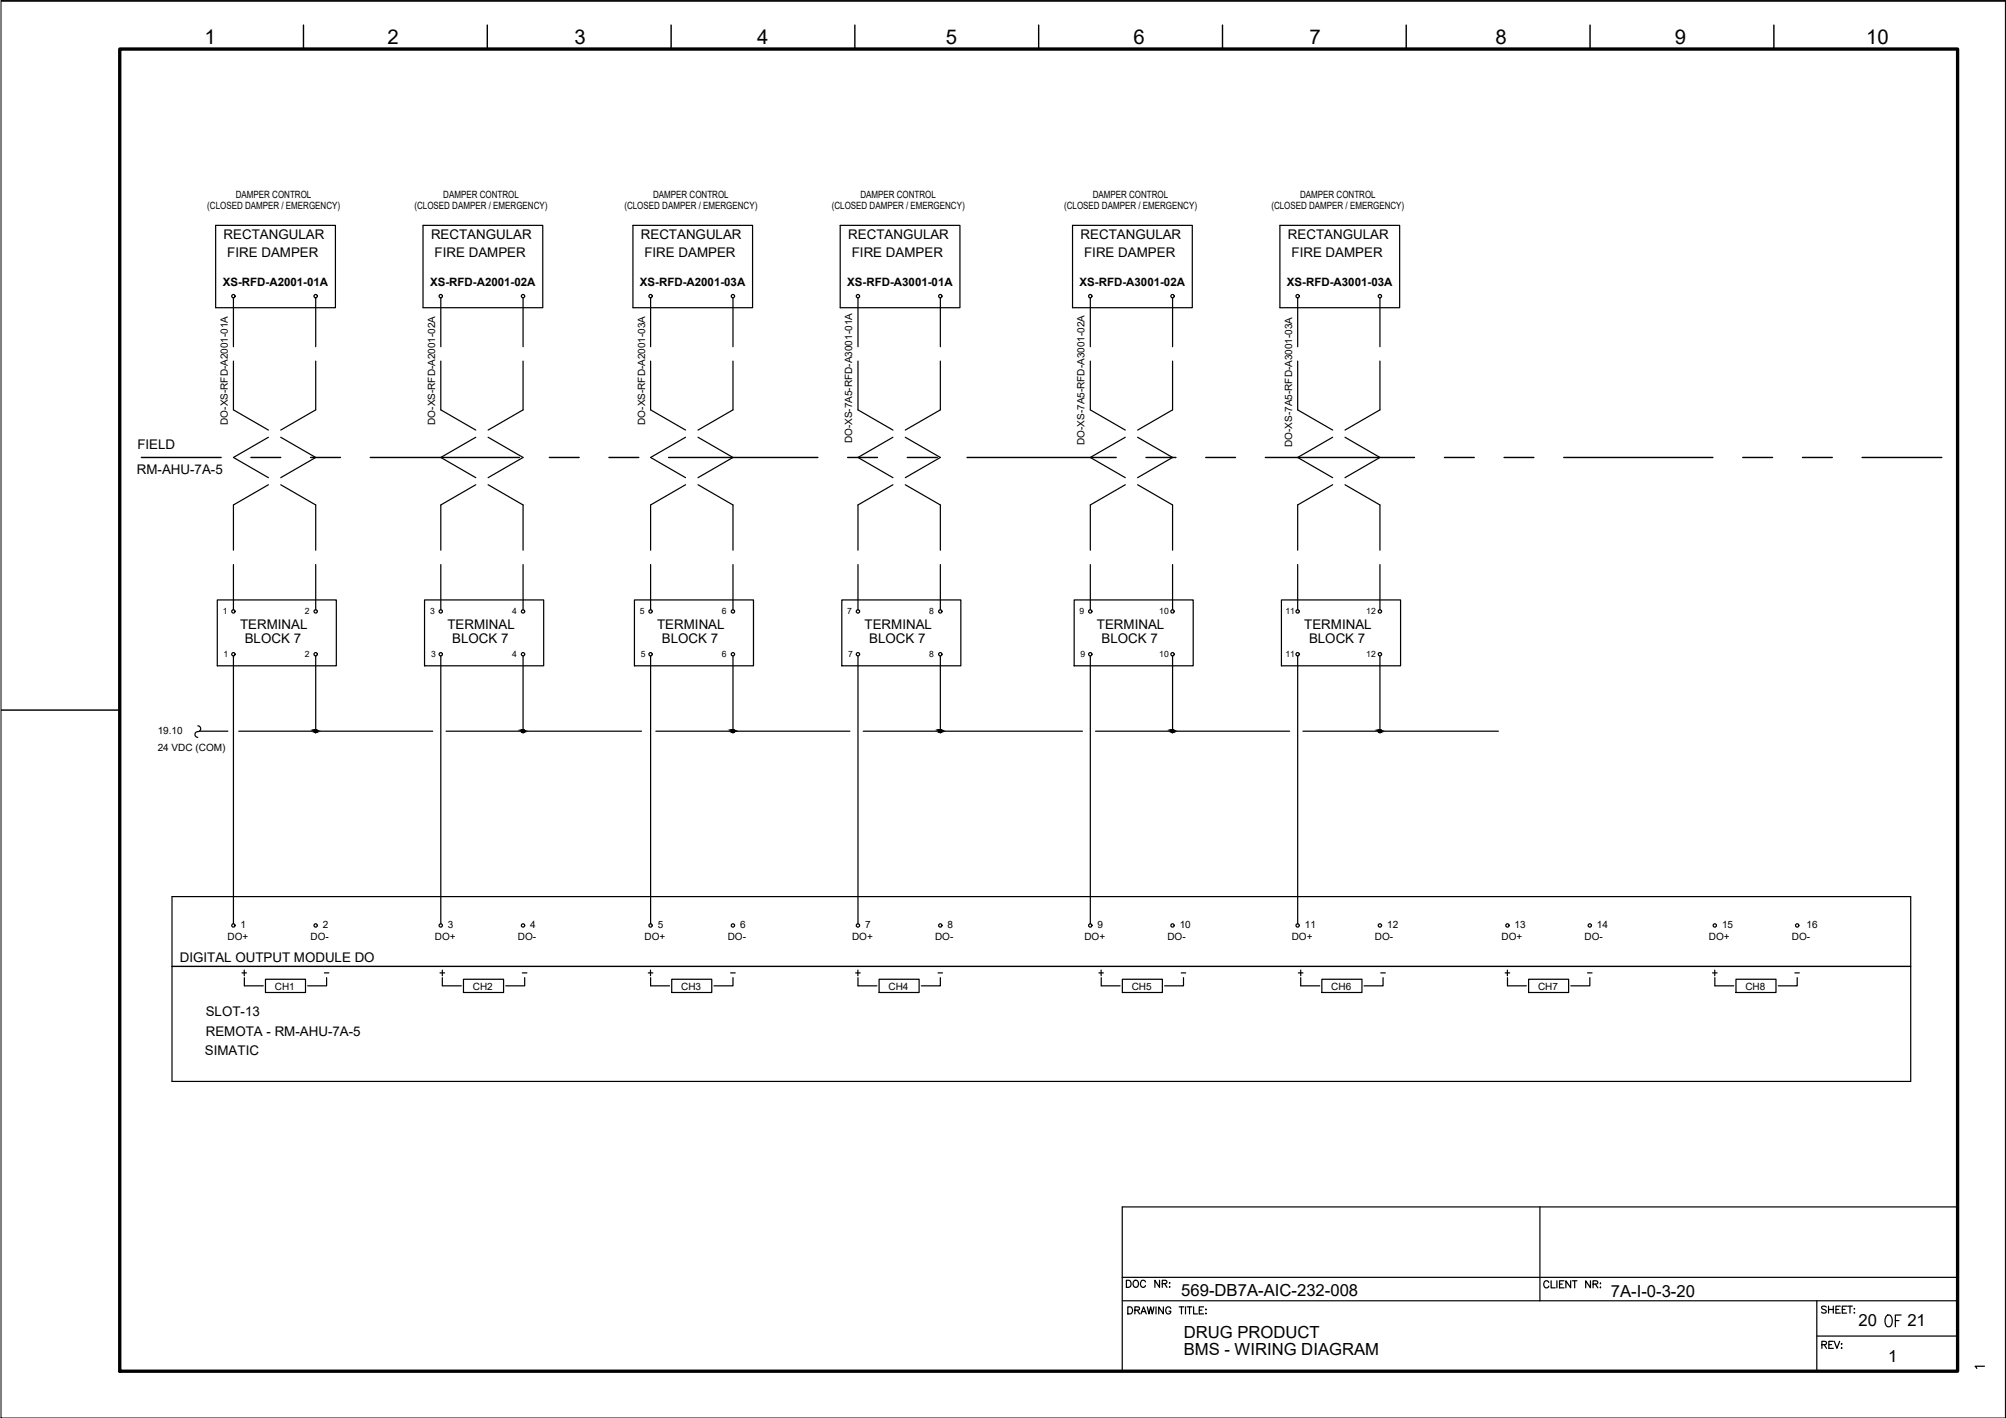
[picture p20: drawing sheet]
<svg xmlns="http://www.w3.org/2000/svg" width="420mm" height="297mm" viewBox="0 0 420 297" stroke-linecap="round" stroke-linejoin="round" font-family="sans-serif">
<defs><g id="words">
<text font-size="5.7" x="394.1" y="279">OF</text>
<g font-size="4.4">
<text x="234.9" y="270.9">DOC NR:</text>
<text x="380.6" y="283.6">REV:</text>
</g>
<g font-size="4.3">
<text x="42.9" y="9.2">1</text>
<text x="81.2" y="9.2">2</text>
<text x="120.4" y="9.2">3</text>
<text x="158.6" y="9.2">4</text>
<text x="198.1" y="9.2">5</text>
<text x="237.4" y="9.2">6</text>
<text x="274.3" y="9.2">7</text>
<text x="313.2" y="9.2">8</text>
<text x="350.8" y="9.2">9</text>
<text x="390.9" y="9.2">10</text>
</g>
<g font-size="4">
<text x="49.7" y="205.7">+</text>
<text x="134.8" y="205.7">+</text>
<text x="229.3" y="205.7">+</text>
<text x="270.9" y="205.7">+</text>
<text x="314.3" y="205.7">+</text>
<text x="357.7" y="205.7">+</text>
</g>
<g font-size="3.5">
<text x="247.4" y="271.4">569-DB7A-AIC-232-008</text>
<text x="337.4" y="271.6">7A-I-0-3-20</text>
<text x="247.9" y="280.3">DRUG PRODUCT</text>
<text x="389.3" y="277.8">20</text>
<text x="399.5" y="277.8">21</text>
<text x="247.9" y="283.9">BMS - WIRING DIAGRAM</text>
<text x="395.5" y="285.2">1</text>
</g>
<text font-size="3.1" x="412.7" y="287.9">1</text>
<g font-size="2.8">
<text x="46.8" y="50.2">RECTANGULAR</text>
<text x="47.6" y="53.8">FIRE DAMPER</text>
<text x="90.3" y="50.2">RECTANGULAR</text>
<text x="91" y="53.8">FIRE DAMPER</text>
<text x="134.2" y="50.2">RECTANGULAR</text>
<text x="135" y="53.8">FIRE DAMPER</text>
<text x="177.7" y="50.2">RECTANGULAR</text>
<text x="178.4" y="53.8">FIRE DAMPER</text>
<text x="226.3" y="50.2">RECTANGULAR</text>
<text x="227.1" y="53.8">FIRE DAMPER</text>
<text x="269.7" y="50.2">RECTANGULAR</text>
<text x="270.5" y="53.8">FIRE DAMPER</text>
<text x="28.8" y="94.1">FIELD</text>
<text x="28.7" y="99.2">RM-AHU-7A-5</text>
<text x="50.3" y="131.8">TERMINAL</text>
<text x="93.7" y="131.8">TERMINAL</text>
<text x="137.6" y="131.8">TERMINAL</text>
<text x="181.1" y="131.8">TERMINAL</text>
<text x="229.7" y="131.8">TERMINAL</text>
<text x="273.2" y="131.8">TERMINAL</text>
<text x="51.3" y="134.7">BLOCK 7</text>
<text x="94.7" y="134.7">BLOCK 7</text>
<text x="138.6" y="134.7">BLOCK 7</text>
<text x="182.1" y="134.7">BLOCK 7</text>
<text x="230.7" y="134.7">BLOCK 7</text>
<text x="274.2" y="134.7">BLOCK 7</text>
<text x="37.7" y="201.5">DIGITAL OUTPUT MODULE DO</text>
<text x="43.1" y="212.9">SLOT-13</text>
<text x="42.9" y="220.9">SIMATIC</text>
<text x="43.1" y="217.1">REMOTA - RM-AHU-7A-5</text>
</g>
<g font-size="2.6">
<text x="67" y="205">-</text>
<text x="108.7" y="205">-</text>
<text x="152" y="205">-</text>
<text x="195.4" y="205">-</text>
<text x="246.6" y="205">-</text>
<text x="288.2" y="205">-</text>
<text x="331.6" y="205">-</text>
<text x="375" y="205">-</text>
</g>
<g font-size="2.4">
<text x="46.7" y="60">XS-RFD-A2001-01A</text>
<text x="90.1" y="60">XS-RFD-A2001-02A</text>
<text x="134" y="60">XS-RFD-A2001-03A</text>
<text x="177.5" y="60">XS-RFD-A3001-01A</text>
<text x="226.1" y="60">XS-RFD-A3001-02A</text>
<text x="269.6" y="60">XS-RFD-A3001-03A</text>
</g>
<g font-size="2.1">
<text x="49.4" y="41.4">DAMPER CONTROL</text>
<text x="92.8" y="41.4">DAMPER CONTROL</text>
<text x="136.8" y="41.4">DAMPER CONTROL</text>
<text x="180.2" y="41.4">DAMPER CONTROL</text>
<text x="228.9" y="41.4">DAMPER CONTROL</text>
<text x="272.3" y="41.4">DAMPER CONTROL</text>
<text x="43.4" y="43.8">(CLOSED DAMPER / EMERGENCY)</text>
<text x="86.8" y="43.8">(CLOSED DAMPER / EMERGENCY)</text>
<text x="130.8" y="43.8">(CLOSED DAMPER / EMERGENCY)</text>
<text x="174.2" y="43.8">(CLOSED DAMPER / EMERGENCY)</text>
<text x="222.9" y="43.8">(CLOSED DAMPER / EMERGENCY)</text>
<text x="266.3" y="43.8">(CLOSED DAMPER / EMERGENCY)</text>
<text x="47.7" y="89" transform="rotate(-90 47.7 89)">DO-XS-RFD-A2001-01A</text>
<text x="91.1" y="89" transform="rotate(-90 91.1 89)">DO-XS-RFD-A2001-02A</text>
<text x="135.1" y="89" transform="rotate(-90 135.1 89)">DO-XS-RFD-A2001-03A</text>
<text x="178.5" y="92.9" transform="rotate(-90 178.5 92.9)">DO-XS-7A5-RFD-A3001-01A</text>
<text x="227.2" y="93.2" transform="rotate(-90 227.2 93.2)">DO-XS-7A5-RFD-A3001-02A</text>
<text x="270.6" y="93.6" transform="rotate(-90 270.6 93.6)">DO-XS-7A5-RFD-A3001-03A</text>
<text x="33" y="153.8">19.10</text>
<text x="33" y="157.3">24 VDC (COM)</text>
<text x="47.6" y="196.9">DO+</text>
<text x="50.4" y="194.3">1</text>
<text x="65" y="196.9">DO-</text>
<text x="67.6" y="194.3">2</text>
<text x="91.1" y="196.9">DO+</text>
<text x="93.8" y="194.3">3</text>
<text x="108.5" y="196.9">DO-</text>
<text x="111.1" y="194.3">4</text>
<text x="135" y="196.9">DO+</text>
<text x="137.8" y="194.3">5</text>
<text x="152.4" y="196.9">DO-</text>
<text x="155" y="194.3">6</text>
<text x="178.5" y="196.9">DO+</text>
<text x="181.2" y="194.3">7</text>
<text x="195.9" y="196.9">DO-</text>
<text x="198.4" y="194.3">8</text>
<text x="227.1" y="196.9">DO+</text>
<text x="229.9" y="194.3">9</text>
<text x="244.5" y="196.9">DO-</text>
<text x="247.1" y="194.3">10</text>
<text x="270.6" y="196.9">DO+</text>
<text x="273.3" y="194.3">11</text>
<text x="288" y="196.9">DO-</text>
<text x="290.5" y="194.3">12</text>
<text x="314.5" y="196.9">DO+</text>
<text x="317.2" y="194.3">13</text>
<text x="331.9" y="196.9">DO-</text>
<text x="334.5" y="194.3">14</text>
<text x="357.9" y="196.9">DO+</text>
<text x="360.7" y="194.3">15</text>
<text x="375.3" y="196.9">DO-</text>
<text x="378.4" y="194.3">16</text>
<text x="57.6" y="207.3">CH1</text>
<text x="99" y="207.3">CH2</text>
<text x="142.7" y="207.3">CH3</text>
<text x="186.1" y="207.3">CH4</text>
<text x="237" y="207.3">CH5</text>
<text x="278.8" y="207.3">CH6</text>
<text x="322.1" y="207.3">CH7</text>
<text x="365.6" y="207.3">CH8</text>
</g>
<g font-size="1.8">
<text x="46.7" y="128.6">1</text>
<text x="63.8" y="128.7">2</text>
<text x="90.1" y="128.6">3</text>
<text x="107.3" y="128.7">4</text>
<text x="134" y="128.6">5</text>
<text x="151.2" y="128.7">6</text>
<text x="177.5" y="128.6">7</text>
<text x="194.6" y="128.7">8</text>
<text x="226.1" y="128.6">9</text>
<text x="242.8" y="128.7">10</text>
<text x="269.2" y="128.6">11</text>
<text x="286.2" y="128.7">12</text>
<text x="46.8" y="137.5">1</text>
<text x="63.8" y="137.6">2</text>
<text x="90.3" y="137.5">3</text>
<text x="107.3" y="137.6">4</text>
<text x="134.2" y="137.5">5</text>
<text x="151.2" y="137.6">6</text>
<text x="177.7" y="137.5">7</text>
<text x="194.6" y="137.6">8</text>
<text x="226.3" y="137.5">9</text>
<text x="242.8" y="137.6">10</text>
<text x="269.2" y="137.5">11</text>
<text x="286.2" y="137.6">12</text>
</g>
</g></defs>
<!-- layer: I_LIMIT_LINE -->
<g fill="none" stroke="#000" stroke-width=".3">
<path d="M29.6 95.8h16.7M52.6 95.8h6.2M65.1 95.8h6.2M77.6 95.8h31.2M115.1 95.8h6.2M127.6 95.8h6.2M140 95.8h31.3M177.5 95.8h6.3M190 95.8h6.3M202.5 95.8h31.3M240 95.8h6.3M252.5 95.8h6.3"/>
<path d="M265 95.8h31.3M302.5 95.8h6.3M315 95.8h6.3M327.5 95.8h31.3M365 95.8h6.3M377.5 95.8h6.3M390 95.8h16.7"/>
</g>
<!-- layer: 0 -->
<g fill="none" stroke="#000" stroke-width=".25">
<path d="M41.8 153.2h5.9M50 153.2h40.6M93.4 153.2h41M137.4 153.2h40.6M180.8 153.2h45.9M229.5 153.2h40.6M272.9 153.2h40.9M400.2 187.8v38.7"/>
<circle cx="66.1" cy="153.2" r=".31"/>
<circle cx="109.5" cy="153.2" r=".31"/>
<circle cx="153.5" cy="153.2" r=".31"/>
<circle cx="196.9" cy="153.2" r=".31"/>
<circle cx="245.6" cy="153.2" r=".31"/>
<circle cx="289" cy="153.2" r=".31"/>
</g>
<!-- layer: I_DATA -->
<g fill="none" stroke="#000" stroke-width=".25">
<path d="M45.2 47.2h25.1v17.3h-25.1zM88.6 47.2h25.1v17.3h-25.1zM132.6 47.2h25v17.3h-25zM176 47.2h25.1v17.3h-25.1zM224.6 47.2h25.1v17.3h-25.1zM268.1 47.2h25.1v17.3h-25.1zM45.5 125.7h24.9v13.8h-24.9zM88.9 125.7h25v13.8h-25zM132.9 125.7h24.9v13.8h-24.9zM176.3 125.7h25v13.8h-25zM225 125.7h24.9v13.8h-24.9zM268.4 125.7h24.9v13.8h-24.9z"/>
<path d="M400.2 187.8h-364.2v38.7h364.2M36 202.4h364.2M51.2 206.5h3.9M55.6 205.1h8.4v2.8h-8.4zM68.4 204.8v1.7h-3.9M92.2 203.8h.9M92.6 204.8v1.7h4M92.6 203.2v1.2M97.1 205.1h8.4v2.8h-8.4zM109.9 204.8v1.7h-4M136.3 206.5h3.9M140.7 205.1h8.4v2.8h-8.4z"/>
<path d="M153.5 204.8v1.7h-4M179.2 203.8h1M179.7 203.2v1.2M179.7 204.8v1.7h4M184.1 205.1h8.4v2.8h-8.4zM197 204.8v1.7h-4M230.7 206.5h3.9M235.1 205.1h8.4v2.8h-8.4zM247.9 204.8v1.7h-4M272.4 206.5h4M276.9 205.1h8.4v2.8h-8.4zM289.7 204.8v1.7h-4"/>
<path d="M315.7 206.5h4M320.2 205.1h8.3v2.8h-8.3zM333 204.8v1.7h-4M359.2 206.5h3.9M363.6 205.1h8.4v2.8h-8.4zM376.4 204.8v1.7h-4"/>
<circle cx="48.9" cy="62" r=".35"/>
<circle cx="66.1" cy="62" r=".35"/>
<circle cx="92.3" cy="62" r=".35"/>
<circle cx="109.5" cy="62" r=".35"/>
<circle cx="136.3" cy="62" r=".35"/>
<circle cx="153.5" cy="62" r=".35"/>
<circle cx="179.7" cy="62" r=".35"/>
<circle cx="196.9" cy="62" r=".35"/>
<circle cx="228.4" cy="62" r=".35"/>
<circle cx="245.6" cy="62" r=".35"/>
<circle cx="271.8" cy="62" r=".35"/>
<circle cx="289" cy="62" r=".35"/>
<circle cx="48.9" cy="128.1" r=".35"/>
<circle cx="48.9" cy="137.1" r=".35"/>
<circle cx="66.1" cy="128.1" r=".35"/>
<circle cx="66.1" cy="137.1" r=".35"/>
<circle cx="92.3" cy="128.1" r=".35"/>
<circle cx="92.3" cy="137.1" r=".35"/>
<circle cx="109.5" cy="137.1" r=".35"/>
<circle cx="109.5" cy="128.1" r=".35"/>
<circle cx="136.3" cy="137.1" r=".35"/>
<circle cx="136.3" cy="128.1" r=".35"/>
<circle cx="153.5" cy="137.1" r=".35"/>
<circle cx="153.5" cy="128.1" r=".35"/>
<circle cx="179.7" cy="137.1" r=".35"/>
<circle cx="179.7" cy="128.1" r=".35"/>
<circle cx="196.9" cy="137.1" r=".35"/>
<circle cx="196.9" cy="128.1" r=".35"/>
<circle cx="228.4" cy="137.1" r=".35"/>
<circle cx="228.4" cy="128.1" r=".35"/>
<circle cx="245.6" cy="137.1" r=".35"/>
<circle cx="245.6" cy="128.1" r=".35"/>
<circle cx="271.8" cy="137.1" r=".35"/>
<circle cx="271.8" cy="128.1" r=".35"/>
<circle cx="289" cy="128.1" r=".35"/>
<circle cx="289" cy="137.1" r=".35"/>
<circle cx="48.9" cy="193.9" r=".35"/>
<circle cx="66.1" cy="193.9" r=".35"/>
<circle cx="92.3" cy="193.9" r=".35"/>
<circle cx="109.5" cy="193.9" r=".35"/>
<circle cx="136.3" cy="193.9" r=".35"/>
<circle cx="153.5" cy="193.9" r=".35"/>
<circle cx="179.7" cy="193.9" r=".35"/>
<circle cx="196.9" cy="193.9" r=".35"/>
<circle cx="228.4" cy="193.9" r=".35"/>
<circle cx="245.6" cy="193.9" r=".35"/>
<circle cx="271.8" cy="193.9" r=".35"/>
<circle cx="289" cy="193.9" r=".35"/>
<circle cx="315.7" cy="193.9" r=".35"/>
<circle cx="333" cy="193.9" r=".35"/>
<circle cx="359.2" cy="193.9" r=".35"/>
<circle cx="376.4" cy="193.9" r=".35"/>
</g>
<!-- layer: I_TABS -->
<g fill="none" stroke="#000" stroke-width=".25">
<path d="M48.9 62.4v10.2M48.9 75.6v10.3l7.3 4.2M66.1 62.4v10.2M66.1 75.6v10.3l-7.3 4.2M92.3 62.4v10.2M92.3 75.6v10.3l7.4 4.2M109.6 62.4v10.2M109.6 75.6v10.3l-7.4 4.2M136.3 62.4v10.2M136.3 75.6v10.3l7.3 4.2M153.5 62.4v10.2M153.5 75.6v10.3l-7.3 4.2"/>
<path d="M179.7 62.4v10.2M179.7 75.6v10.3l7.3 4.2M197 62.4v10.2M197 75.6v10.3l-7.4 4.2M228.4 62.4v10.2M228.4 75.6v10.3l7.3 4.2M245.6 62.4v10.2M245.6 75.6v10.3l-7.3 4.2M271.8 62.4v10.2M271.8 75.6v10.3l7.3 4.2M289 62.4v10.2M289 75.6v10.3l-7.3 4.2"/>
<path d="M56.2 91.6l-7.3 4.2 7.3 4.3M58.8 91.6l7.3 4.2-7.3 4.3M99.7 91.6l-7.4 4.2 7.4 4.3M102.2 91.6l7.4 4.2-7.4 4.3M143.6 91.6l-7.3 4.2 7.3 4.3M146.2 91.6l7.3 4.2-7.3 4.3M187 91.6l-7.3 4.2 7.3 4.3M189.6 91.6l7.4 4.2-7.4 4.3M235.7 91.6l-7.3 4.2 7.3 4.3M238.3 91.6l7.3 4.2-7.3 4.3M279.1 91.6l-7.3 4.2 7.3 4.3M281.7 91.6l7.3 4.2-7.3 4.3"/>
<path d="M48.9 118.3v9.4M56.2 101.5l-7.3 4.3v9.5M58.8 101.5l7.3 4.3v9.5M66.1 118.3v9.4M92.3 118.3v9.4M99.7 101.5l-7.4 4.3v9.5M102.2 101.5l7.4 4.3v9.5M109.6 118.3v9.4M136.3 118.3v9.4M143.6 101.5l-7.3 4.3v9.5M146.2 101.5l7.3 4.3v9.5M153.5 118.3v9.4"/>
<path d="M179.7 118.3v9.4M187 101.5l-7.3 4.3v9.5M189.6 101.5l7.4 4.3v9.5M197 118.3v9.4M228.4 118.3v9.4M235.7 101.5l-7.3 4.3v9.5M238.3 101.5l7.3 4.3v9.5M245.6 118.3v9.4M271.8 118.3v9.4M279.1 101.5l-7.3 4.3v9.5M281.7 101.5l7.3 4.3v9.5M289 118.3v9.4"/>
<path d="M48.9 137.4v56.1M66.1 137.4v15.8M92.3 137.4v56.1M109.6 137.4v15.8M136.3 137.4v56.1M153.5 137.4v15.8M179.7 137.4v56.1M197 137.4v15.8M228.4 137.4v56.1M245.6 137.4v15.8M271.8 137.4v56.1M289 137.4v15.8"/>
<path d="M41.4 152a.64 .64 0 0 1 .6 .8 .64 .64 0 0 1-.8 .5 .6 .6 0 0 0-.4 .7 .6 .6 0 0 0 .6 .5"/>
</g>
<!-- layer: 0 -->
<g fill="#000" stroke="#000" stroke-width=".21">
<path d="M66 152.9h.1zM109.5 152.9h.1zM153.4 152.9h.1zM196.9 152.9h.1zM245.4 152.9h.2zM288.9 152.9h.1z"/>
<path d="M66 152.9h.1zM66 152.9h.1z"/>
<path d="M65.9 152.9l.2 .1zM65.9 153h.2z"/>
<path d="M65.9 153h.2zM65.9 153h.2z"/>
<path d="M65.9 153l.2 .1zM65.9 153l.2 .1z"/>
<path d="M65.8 153.1h.3zM65.8 153.1h.3z"/>
<path d="M65.8 153.1l.3 .1zM65.8 153.1l.3 .1z"/>
<path d="M66.1 152.9h.1zM66.1 152.9h.1z"/>
<path d="M66.1 153.5h.1zM66.1 153.5h.1z"/>
<path d="M66.1 152.9h.2zM66.1 152.9h.2z"/>
<path d="M66 153.4h.3zM66 153.4l.2 .1z"/>
<path d="M66.1 152.9h.2zM66.1 152.9h.2z"/>
<path d="M66 153.4h.3zM66 153.4h.3z"/>
<path d="M66.1 152.9l.3 .1zM66.1 152.9l.3 .1z"/>
<path d="M65.9 153.4h.5zM65.9 153.4h.4z"/>
<path d="M66.1 153h.3zM66.1 153h.3z"/>
<path d="M66.1 153l.3 .1zM66.1 153l.3 .1z"/>
<path d="M65.9 153.3h.5zM65.9 153.3l.5 .1z"/>
<path d="M66.1 153.1h.3zM66.1 153.1h.3z"/>
<path d="M65.8 153.3h.6zM65.8 153.3h.6z"/>
<path d="M66.1 153.1l.3 .1zM66.1 153.1l.3 .1z"/>
<path d="M65.8 153.2h.6zM65.8 153.2h.6z"/>
<path d="M65.8 153.2h.6zM65.8 153.2l.6 .1z"/>
<path d="M109.5 152.9h.1zM109.4 152.9h.2z"/>
<path d="M109.4 152.9h.2zM109.4 152.9h.2z"/>
<path d="M109.4 152.9l.2 .1zM109.3 153h.3z"/>
<path d="M109.3 153h.3zM109.3 153h.3z"/>
<path d="M109.3 153l.3 .1zM109.3 153l.3 .1z"/>
<path d="M109.3 153.1h.3zM109.3 153.1h.3z"/>
<path d="M109.3 153.1l.3 .1zM109.3 153.1l.3 .1z"/>
<path d="M109.6 152.9h.1zM109.6 152.9h.1z"/>
<path d="M109.5 153.5h.1zM109.5 153.5h.1z"/>
<path d="M109.6 152.9h.1zM109.6 152.9h.1z"/>
<path d="M109.4 153.4h.3zM109.4 153.4l.2 .1z"/>
<path d="M109.6 152.9h.2zM109.6 152.9h.2z"/>
<path d="M109.4 153.4h.3zM109.4 153.4h.3z"/>
<path d="M109.6 152.9l.2 .1zM109.6 152.9l.2 .1z"/>
<path d="M109.6 153h.2zM109.6 153h.2z"/>
<path d="M109.3 153.4h.5zM109.3 153.4h.4z"/>
<path d="M109.6 153l.3 .1zM109.6 153l.3 .1z"/>
<path d="M109.3 153.3h.5zM109.3 153.3l.5 .1z"/>
<path d="M109.6 153.1h.3zM109.6 153.1h.3z"/>
<path d="M109.3 153.3h.6zM109.3 153.3h.5z"/>
<path d="M109.6 153.1l.3 .1zM109.6 153.1l.3 .1z"/>
<path d="M109.3 153.2h.6zM109.3 153.2h.6z"/>
<path d="M109.3 153.2h.6zM109.3 153.2l.6 .1z"/>
<path d="M153.4 152.9h.1zM153.4 152.9h.1z"/>
<path d="M153.4 152.9h.1zM153.4 152.9h.1z"/>
<path d="M153.3 152.9l.2 .1zM153.3 152.9l.2 .1z"/>
<path d="M153.3 153h.2zM153.3 153h.2z"/>
<path d="M153.2 153l.3 .1zM153.2 153l.3 .1z"/>
<path d="M153.2 153.1h.3zM153.2 153.1h.3z"/>
<path d="M153.2 153.1l.3 .1zM153.2 153.1l.3 .1z"/>
<path d="M153.5 152.9h.1zM153.5 152.9h.1z"/>
<path d="M153.4 153.5h.2zM153.4 153.5h.1z"/>
<path d="M153.5 152.9h.2zM153.5 152.9h.2z"/>
<path d="M153.4 153.4h.2zM153.4 153.4l.2 .1z"/>
<path d="M153.5 152.9h.2zM153.5 152.9h.2z"/>
<path d="M153.3 153.4h.4zM153.3 153.4h.3z"/>
<path d="M153.5 152.9l.3 .1zM153.5 152.9l.3 .1z"/>
<path d="M153.3 153.4h.4zM153.3 153.4h.4z"/>
<path d="M153.5 153h.3zM153.5 153h.3z"/>
<path d="M153.5 153l.3 .1zM153.5 153l.3 .1z"/>
<path d="M153.2 153.3h.6zM153.2 153.3l.5 .1z"/>
<path d="M153.5 153.1h.3zM153.5 153.1h.3z"/>
<path d="M153.2 153.3h.6zM153.2 153.3h.6z"/>
<path d="M153.5 153.1l.3 .1zM153.5 153.1l.3 .1z"/>
<path d="M153.2 153.2h.6zM153.2 153.2h.6z"/>
<path d="M153.2 153.2h.6zM153.2 153.2l.6 .1z"/>
<path d="M196.9 152.9h.1zM196.8 152.9h.2z"/>
<path d="M196.8 152.9h.2zM196.8 152.9h.2z"/>
<path d="M196.7 152.9l.3 .1zM196.7 153h.3z"/>
<path d="M196.7 153h.3zM196.7 153h.3z"/>
<path d="M196.7 153l.3 .1zM196.7 153l.3 .1z"/>
<path d="M196.7 153.1h.3zM196.7 153.1h.3z"/>
<path d="M196.6 153.1l.4 .1zM196.6 153.1l.4 .1z"/>
<path d="M196.9 153.5h.1zM196.9 153.5h.1z"/>
<path d="M197 152.9h.1zM197 152.9h.1z"/>
<path d="M196.8 153.4h.3zM196.8 153.4l.2 .1z"/>
<path d="M197 152.9h.1zM197 152.9h.1z"/>
<path d="M196.8 153.4h.3zM196.8 153.4h.3z"/>
<path d="M197 152.9l.2 .1zM197 152.9l.2 .1z"/>
<path d="M196.7 153.4h.5zM196.7 153.4h.4z"/>
<path d="M197 153h.2zM197 153h.2z"/>
<path d="M197 153l.2 .1zM197 153l.2 .1z"/>
<path d="M196.7 153.3h.5zM196.7 153.3l.5 .1z"/>
<path d="M197 153.1h.3zM197 153.1h.3z"/>
<path d="M196.7 153.3h.5zM196.7 153.3h.5z"/>
<path d="M197 153.1l.3 .1zM197 153.1l.3 .1z"/>
<path d="M196.6 153.2h.7zM196.6 153.2h.7z"/>
<path d="M196.6 153.2h.7zM196.6 153.2l.6 .1z"/>
<path d="M245.4 152.9h.2zM245.4 152.9h.2z"/>
<path d="M245.4 152.9l.2 .1zM245.4 153h.2z"/>
<path d="M245.4 153h.2zM245.4 153h.2z"/>
<path d="M245.3 153l.3 .1zM245.3 153l.3 .1z"/>
<path d="M245.3 153.1h.3zM245.3 153.1h.3z"/>
<path d="M245.3 153.1l.3 .1zM245.3 153.1l.3 .1z"/>
<path d="M245.6 152.9h.1zM245.6 152.9h.1z"/>
<path d="M245.5 153.5h.2zM245.5 153.5h.1z"/>
<path d="M245.6 152.9h.2zM245.6 152.9h.2z"/>
<path d="M245.5 153.4h.2zM245.5 153.4l.2 .1z"/>
<path d="M245.6 152.9h.2zM245.6 152.9h.2z"/>
<path d="M245.4 153.4h.4zM245.4 153.4h.3z"/>
<path d="M245.6 152.9l.3 .1zM245.6 152.9l.3 .1z"/>
<path d="M245.4 153.4h.4zM245.4 153.4h.4z"/>
<path d="M245.6 153h.3zM245.6 153h.3z"/>
<path d="M245.6 153l.3 .1zM245.6 153l.3 .1z"/>
<path d="M245.3 153.3h.6zM245.3 153.3l.5 .1z"/>
<path d="M245.6 153.1h.3zM245.6 153.1h.3z"/>
<path d="M245.3 153.3h.6zM245.3 153.3h.6z"/>
<path d="M245.6 153.1l.3 .1zM245.6 153.1l.3 .1z"/>
<path d="M245.3 153.2h.6zM245.3 153.2h.6z"/>
<path d="M245.3 153.2h.6zM245.3 153.2l.6 .1z"/>
<path d="M288.9 152.9h.1zM288.9 152.9h.1z"/>
<path d="M288.9 152.9h.1zM288.9 152.9h.1z"/>
<path d="M288.8 152.9l.2 .1zM288.8 153h.2z"/>
<path d="M288.8 153h.2zM288.8 153h.2z"/>
<path d="M288.8 153l.2 .1zM288.8 153l.2 .1z"/>
<path d="M288.8 153.1h.2zM288.8 153.1h.2z"/>
<path d="M288.7 153.1l.3 .1zM288.7 153.1l.3 .1z"/>
<path d="M289 152.9h.1zM289 152.9h.1z"/>
<path d="M288.9 153.5h.2zM288.9 153.5h.2z"/>
<path d="M289 152.9h.2zM289 152.9h.2z"/>
<path d="M288.9 153.4h.3zM288.9 153.4l.2 .1z"/>
<path d="M289 152.9h.2zM289 152.9h.2z"/>
<path d="M288.9 153.4h.3zM288.9 153.4h.3z"/>
<path d="M289 152.9l.3 .1zM289 152.9l.3 .1z"/>
<path d="M289 153h.3zM289 153h.3z"/>
<path d="M288.8 153.4h.5zM288.8 153.4h.4z"/>
<path d="M289 153l.3 .1zM289 153l.3 .1z"/>
<path d="M288.8 153.3h.5zM288.8 153.3l.5 .1z"/>
<path d="M289 153.1h.3zM289 153.1h.3z"/>
<path d="M288.8 153.3h.5zM288.8 153.3h.5z"/>
<path d="M289 153.1l.3 .1zM289 153.1l.3 .1z"/>
<path d="M288.7 153.2h.6zM288.7 153.2h.6z"/>
<path d="M288.7 153.2h.6zM288.7 153.2l.6 .1z"/>
</g>
<!-- layer: G-TTLB-TTLB -->
<path d="M25.1 10.3h384.9v276.9h-384.9z" fill="none" stroke="#000" stroke-width=".7"/>
<!-- layer: G-TTLB-OTLN -->
<path d="M.2 .3h419.8v296.7" fill="none" stroke="#000" stroke-width=".21"/>
<!-- layer: G-TTLB-INDX -->
<path d="M63.6 5.3v5M102.1 5.3v5M140.6 5.3v5M179 5.3v5M217.6 5.3v5M256.1 5.3v5M294.5 5.3v5M333 5.3v5M371.5 5.3v5M.2 148.7h24.9" fill="none" stroke="#000" stroke-width=".3"/>
<!-- layer: LGSP IA4$0$LG_PLOT -->
<path d="M322.5 252.8v19.7M235.1 267.6h174.9M235.1 272.5h174.9M380.5 279.9h29.5M380.5 272.5v14.7M235.1 287.2h174.9" fill="none" stroke="#000" stroke-width=".25"/>
<!-- layer: LG_PLOT -->
<g fill="none" stroke="#000" stroke-width=".25">
<path d="M410 252.8h-174.9v34.4M236.2 273.8h.5a.8 .8 0 0 1 .5 .7 .8 .8 0 0 1-.5 .7h-.5zM237.7 274.5l.8-.1 .1-.5-.9-.1v1.4M238.2 274.5l.5 .7M239 275.2l.5-1.4 .6 1.4M239.2 274.8h.7M240.3 273.8l.3 1.4 .4-1.4 .3 1.4 .4-1.4M242.1 273.8v1.4M243.7 273.8v1.4l-1-1.4v1.4M245.2 274.1a.54 .54 0 0 0-.6-.3 .54 .54 0 0 0-.4 .5 .61 .61 0 0 0 .1 .8 .61 .61 0 0 0 .9-.1v-.3h-.3M247 273.8h.9M247.5 273.8v1.4"/>
<path d="M248.3 273.8v1.4M248.6 273.8h1M249.2 273.8v1.4M250 273.8v1.4h.8M251.2 274.5h.5M252.1 273.8h-.9v1.4h.9M252.6 274.2v.2zM252.6 275.1v.1zM324.4 268.7a.54 .54 0 0 0-.6-.4 .54 .54 0 0 0-.5 .6 .61 .61 0 0 0 .2 .8 .61 .61 0 0 0 .8-.1l.1-.2M324.9 268.3v1.5h.8M326.1 268.3v1.5M326.6 269h.6"/>
<path d="M327.6 268.3h-1v1.5h1M329 268.3v1.5l-1-1.5v1.5M329.3 268.3h1M329.8 268.3v1.5M333.1 268.3v1.5l-1-1.5v1.5M333.7 269l.8-.1 .2-.3-.4-.3h-.6v1.5M334.2 269l.5 .8M335.2 268.8v.1zM335.2 269.6v.2zM382.5 273.8l-.4-.2-.4 .1-.1 .4 .8 .4 .1 .4-.4 .2-.6-.2M383 273.6v1.5M383 274.3h1"/>
<path d="M384 273.6v1.5M384.5 274.3h.6M385.4 273.6h-.9v1.5h.9M385.9 274.3h.5M386.8 273.6h-.9v1.5h.9M387 273.6h1M387.5 273.6v1.5M388.3 274.2h.2zM388.3 275h.2z"/>
</g>
<!-- layer: 0 -->
<path d="M.2 .1h419.9v296.9h-419.9z" fill="none" stroke="#000" stroke-width=".21"/>
<use href="#words"/>
</svg>
